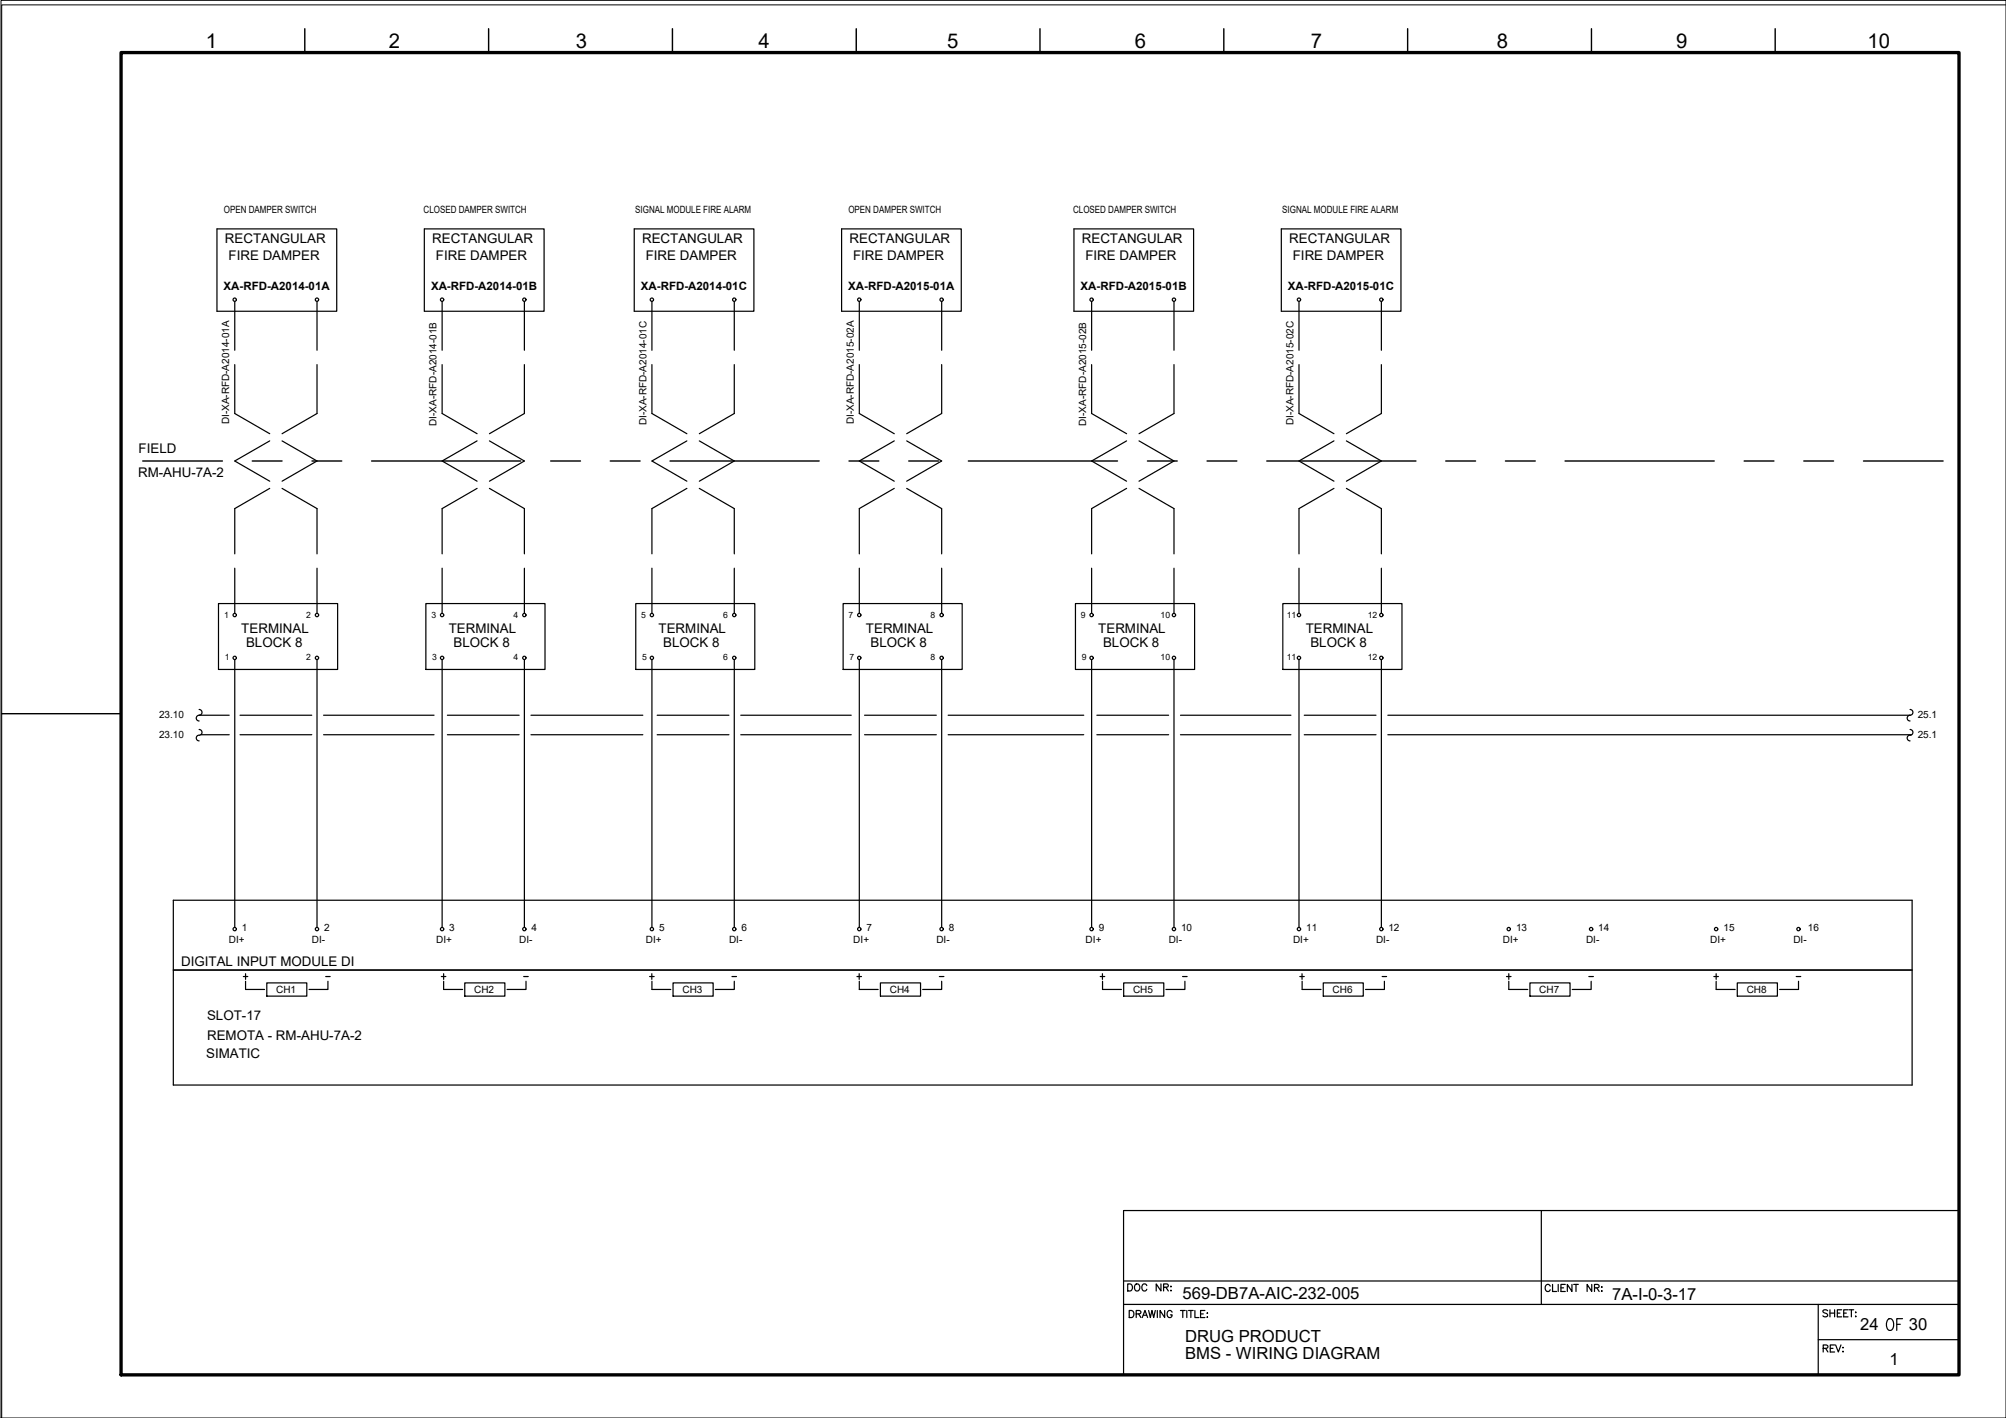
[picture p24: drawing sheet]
<svg xmlns="http://www.w3.org/2000/svg" width="420mm" height="297mm" viewBox="0 0 420 297" stroke-linecap="round" stroke-linejoin="round" font-family="sans-serif">
<defs><g id="words">
<text font-size="5.3" x="394.4" y="279.8">OF</text>
<text font-size="4.4" x="235.3" y="271.6">DOC NR:</text>
<g font-size="4.3">
<text x="43.1" y="10">1</text>
<text x="81.4" y="10">2</text>
<text x="120.6" y="10">3</text>
<text x="158.9" y="10">4</text>
<text x="198.4" y="10">5</text>
<text x="237.7" y="10">6</text>
<text x="274.6" y="10">7</text>
<text x="313.5" y="10">8</text>
<text x="351.1" y="10">9</text>
<text x="391.2" y="10">10</text>
</g>
<g font-size="4">
<text x="50.1" y="206.4">+</text>
<text x="135.1" y="206.4">+</text>
<text x="178.5" y="206.4">+</text>
<text x="271.3" y="206.4">+</text>
<text x="314.7" y="206.4">+</text>
<text x="358.1" y="206.4">+</text>
</g>
<g font-size="3.5">
<text x="247.7" y="272.2">569-DB7A-AIC-232-005</text>
<text x="337.7" y="272.4">7A-I-0-3-17</text>
<text x="248.2" y="281.1">DRUG PRODUCT</text>
<text x="389.6" y="278.6">24</text>
<text x="399.8" y="278.6">30</text>
<text x="248.2" y="284.6">BMS - WIRING DIAGRAM</text>
<text x="395.8" y="286">1</text>
</g>
<g font-size="2.8">
<text x="47.1" y="50.9">RECTANGULAR</text>
<text x="90.6" y="50.9">RECTANGULAR</text>
<text x="134.5" y="50.9">RECTANGULAR</text>
<text x="177.9" y="50.9">RECTANGULAR</text>
<text x="226.6" y="50.9">RECTANGULAR</text>
<text x="270" y="50.9">RECTANGULAR</text>
<text x="47.9" y="54.5">FIRE DAMPER</text>
<text x="91.3" y="54.5">FIRE DAMPER</text>
<text x="135.3" y="54.5">FIRE DAMPER</text>
<text x="178.7" y="54.5">FIRE DAMPER</text>
<text x="227.4" y="54.5">FIRE DAMPER</text>
<text x="270.8" y="54.5">FIRE DAMPER</text>
<text x="29" y="94.8">FIELD</text>
<text x="28.9" y="100">RM-AHU-7A-2</text>
<text x="50.5" y="132.6">TERMINAL</text>
<text x="51.5" y="135.5">BLOCK 8</text>
<text x="94" y="132.6">TERMINAL</text>
<text x="95" y="135.5">BLOCK 8</text>
<text x="137.9" y="132.6">TERMINAL</text>
<text x="138.9" y="135.5">BLOCK 8</text>
<text x="181.4" y="132.6">TERMINAL</text>
<text x="182.4" y="135.5">BLOCK 8</text>
<text x="230" y="132.6">TERMINAL</text>
<text x="231" y="135.5">BLOCK 8</text>
<text x="273.5" y="132.6">TERMINAL</text>
<text x="274.5" y="135.5">BLOCK 8</text>
<text x="37.9" y="202.3">DIGITAL INPUT MODULE DI</text>
<text x="43.4" y="213.7">SLOT-17</text>
<text x="43.2" y="221.7">SIMATIC</text>
<text x="43.4" y="217.9">REMOTA - RM-AHU-7A-2</text>
</g>
<g font-size="2.6">
<text x="67.4" y="205.7">-</text>
<text x="108.7" y="205.7">-</text>
<text x="152.4" y="205.7">-</text>
<text x="195.8" y="205.7">-</text>
<text x="246.9" y="205.7">-</text>
<text x="288.6" y="205.7">-</text>
<text x="332" y="205.7">-</text>
<text x="375.4" y="205.7">-</text>
</g>
<g font-size="2.4">
<text x="46.8" y="60.7">XA-RFD-A2014-01A</text>
<text x="90.3" y="60.7">XA-RFD-A2014-01B</text>
<text x="134.2" y="60.7">XA-RFD-A2014-01C</text>
<text x="177.7" y="60.7">XA-RFD-A2015-01A</text>
<text x="226.3" y="60.7">XA-RFD-A2015-01B</text>
<text x="269.8" y="60.7">XA-RFD-A2015-01C</text>
</g>
<g font-size="2.1">
<text x="46.9" y="44.6">OPEN DAMPER SWITCH</text>
<text x="88.7" y="44.6">CLOSED DAMPER SWITCH</text>
<text x="133.1" y="44.6">SIGNAL MODULE FIRE ALARM</text>
<text x="177.7" y="44.6">OPEN DAMPER SWITCH</text>
<text x="224.8" y="44.6">CLOSED DAMPER SWITCH</text>
<text x="268.6" y="44.6">SIGNAL MODULE FIRE ALARM</text>
<text x="48" y="88.9" transform="rotate(-90 48 88.9)">DI-XA-RFD-A2014-01A</text>
<text x="91.4" y="89.2" transform="rotate(-90 91.4 89.2)">DI-XA-RFD-A2014-01B</text>
<text x="135.4" y="89.1" transform="rotate(-90 135.4 89.1)">DI-XA-RFD-A2014-01C</text>
<text x="178.8" y="88.9" transform="rotate(-90 178.8 88.9)">DI-XA-RFD-A2015-02A</text>
<text x="227.5" y="89.2" transform="rotate(-90 227.5 89.2)">DI-XA-RFD-A2015-02B</text>
<text x="270.9" y="89.1" transform="rotate(-90 270.9 89.1)">DI-XA-RFD-A2015-02C</text>
<text x="33.3" y="150.4">23.10</text>
<text x="33.3" y="154.6">23.10</text>
<text x="401.7" y="150.4">25.1</text>
<text x="401.7" y="154.6">25.1</text>
<text x="47.9" y="197.6">DI+</text>
<text x="50.7" y="195.1">1</text>
<text x="65.3" y="197.6">DI-</text>
<text x="67.9" y="195.1">2</text>
<text x="91.4" y="197.6">DI+</text>
<text x="94.1" y="195.1">3</text>
<text x="108.8" y="197.6">DI-</text>
<text x="111.3" y="195.1">4</text>
<text x="135.3" y="197.6">DI+</text>
<text x="138.1" y="195.1">5</text>
<text x="152.7" y="197.6">DI-</text>
<text x="155.3" y="195.1">6</text>
<text x="178.7" y="197.6">DI+</text>
<text x="181.5" y="195.1">7</text>
<text x="196.1" y="197.6">DI-</text>
<text x="198.7" y="195.1">8</text>
<text x="227.4" y="197.6">DI+</text>
<text x="230.2" y="195.1">9</text>
<text x="244.8" y="197.6">DI-</text>
<text x="247.4" y="195.1">10</text>
<text x="270.8" y="197.6">DI+</text>
<text x="273.6" y="195.1">11</text>
<text x="288.2" y="197.6">DI-</text>
<text x="290.8" y="195.1">12</text>
<text x="314.8" y="197.6">DI+</text>
<text x="317.5" y="195.1">13</text>
<text x="332.2" y="197.6">DI-</text>
<text x="334.8" y="195.1">14</text>
<text x="358.2" y="197.6">DI+</text>
<text x="361" y="195.1">15</text>
<text x="375.6" y="197.6">DI-</text>
<text x="378.7" y="195.1">16</text>
<text x="57.8" y="208.1">CH1</text>
<text x="99.3" y="208.1">CH2</text>
<text x="142.9" y="208.1">CH3</text>
<text x="186.4" y="208.1">CH4</text>
<text x="237.3" y="208.1">CH5</text>
<text x="279.1" y="208.1">CH6</text>
<text x="322.4" y="208.1">CH7</text>
<text x="365.8" y="208.1">CH8</text>
</g>
<g font-size="1.8">
<text x="46.9" y="129.4">1</text>
<text x="64.1" y="129.4">2</text>
<text x="90.4" y="129.4">3</text>
<text x="107.5" y="129.4">4</text>
<text x="134.3" y="129.4">5</text>
<text x="151.5" y="129.4">6</text>
<text x="177.7" y="129.4">7</text>
<text x="194.9" y="129.4">8</text>
<text x="226.4" y="129.4">9</text>
<text x="243.1" y="129.4">10</text>
<text x="269.5" y="129.4">11</text>
<text x="286.5" y="129.4">12</text>
<text x="47.1" y="138.3">1</text>
<text x="64.1" y="138.3">2</text>
<text x="90.6" y="138.3">3</text>
<text x="107.5" y="138.3">4</text>
<text x="134.5" y="138.3">5</text>
<text x="151.5" y="138.3">6</text>
<text x="177.9" y="138.3">7</text>
<text x="194.9" y="138.3">8</text>
<text x="226.6" y="138.3">9</text>
<text x="243.1" y="138.3">10</text>
<text x="269.5" y="138.3">11</text>
<text x="286.5" y="138.3">12</text>
</g>
</g></defs>
<!-- layer: G-TTLB-TTLB -->
<path d="M25.4 11h384.9v277h-384.9z" fill="none" stroke="#000" stroke-width=".7"/>
<!-- layer: G-TTLB-OTLN -->
<path d="M420.1 1h-419.7v296" fill="none" stroke="#000" stroke-width=".21"/>
<!-- layer: G-TTLB-INDX -->
<path d="M63.8 6v5M102.3 6v5M140.8 6v5M179.3 6v5M217.8 6v5M256.3 6v5M294.8 6v5M333.3 6v5M371.8 6v5M.4 149.5h25" fill="none" stroke="#000" stroke-width=".3"/>
<!-- layer: LGSP IA4$0$LG_PLOT -->
<path d="M322.8 253.6v19.6M235.3 268.3h175M235.3 273.2h175M380.8 273.2v14.8M235.3 288h175M380.8 280.6h29.5" fill="none" stroke="#000" stroke-width=".25"/>
<!-- layer: LG_PLOT -->
<g fill="none" stroke="#000" stroke-width=".25">
<path d="M410.3 253.6h-175v34.4M236.5 274.5h.5a.8 .8 0 0 1 .5 .8 .8 .8 0 0 1-.5 .7h-.5zM238 275.2h.8l.2-.4-.4-.3h-.6v1.5M238.5 275.2l.5 .8M239.2 276l.6-1.5 .6 1.5M239.5 275.5h.7M240.6 274.5l.3 1.5 .4-1.5 .3 1.5 .4-1.5M242.4 274.5v1.5M243.9 274.5v1.5l-.9-1.5v1.5M245.5 274.9a.53 .53 0 0 0-.6-.4 .53 .53 0 0 0-.4 .6 .6 .6 0 0 0 .1 .8 .6 .6 0 0 0 .8-.1l.1-.4h-.3M247.2 274.5h1M247.7 274.5v1.5"/>
<path d="M248.6 274.5v1.5M248.9 274.5h1M249.4 274.5v1.5M250.3 274.5v1.5h.8M251.5 275.2h.5M252.4 274.5h-.9v1.5h.9M252.8 275.1h.1zM252.8 275.9h.1zM324.7 269.4a.54 .54 0 0 0-.6-.3 .54 .54 0 0 0-.5 .5 .6 .6 0 0 0 .2 .8 .6 .6 0 0 0 .8-.1l.1-.1M325.2 269.1v1.4h.8M326.4 269.1v1.4M326.9 269.8h.6"/>
<path d="M327.9 269.1h-1v1.4h1M329.2 269.1v1.4l-.9-1.4v1.4M329.6 269.1h1M330.1 269.1v1.4M333.4 269.1v1.4l-1-1.4v1.4M334 269.8l.8-.1 .1-.2v-.3l-.9-.1v1.4M334.5 269.8l.4 .7M335.4 269.6h.2zM335.4 270.5h.2zM382.8 274.6l-.4-.2-.6 .2 .1 .3 .8 .4 .1 .3a.66 .66 0 0 1-1 0M383.3 274.4v1.5M383.3 275.1h1"/>
<path d="M384.3 274.4v1.5M384.8 275.1h.6M385.7 274.4h-.9v1.5h.9M386.2 275.1h.5M387.1 274.4h-.9v1.5h.9M387.3 274.4h1M387.8 274.4v1.5M388.6 274.9h.2zM388.6 275.8h.2zM381.9 282.5l.8-.1 .2-.2-.1-.3-.9-.2v1.5M382.4 282.5l.5 .7M383.3 282.5h.6"/>
<path d="M384.3 281.7h-1v1.5h1M384.5 281.7l.5 1.5 .6-1.5M386 282.3h.1zM386 283.1v.1z"/>
</g>
<!-- layer: I_LIMIT_LINE -->
<g fill="none" stroke="#000" stroke-width=".3">
<path d="M29.9 96.6h16.7M52.8 96.6h6.3M65.3 96.6h6.3M77.8 96.6h31.3M115.3 96.6h6.3M127.8 96.6h6.3M140.3 96.6h31.3M177.8 96.6h6.3M190.3 96.6h6.3M202.8 96.6h31.3M240.3 96.6h6.3M252.8 96.6h6.3"/>
<path d="M265.3 96.6h31.3M302.8 96.6h6.3M315.3 96.6h6.3M327.8 96.6h31.3M365.3 96.6h6.3M377.8 96.6h6.2M390.3 96.6h16.7"/>
</g>
<!-- layer: 0 -->
<g fill="none" stroke="#000" stroke-width=".25">
<path d="M41.7 149.8h6.3M42.1 153.9h5.9M50.3 149.8h15M50.3 153.9h15M67.8 149.8h23.1M67.8 153.9h23.1M93.7 149.8h15M93.7 153.9h15M111.2 149.8h23.4M111.2 153.9h23.4M137.6 149.8h15.1M137.6 153.9h15.1"/>
<path d="M155.2 149.8h23.1M155.2 153.9h23.1M181.1 149.8h15M181.1 153.9h15M198.6 149.8h28.4M198.6 153.9h28.4M229.7 149.8h15.1M229.7 153.9h15.1M247.2 149.8h23.2M247.2 153.9h23.2M273.2 149.8h15M273.2 153.9h15"/>
<path d="M290.7 149.8h109.4M290.7 153.9h109.7M400.5 188.6v38.7"/>
</g>
<!-- layer: I_DATA -->
<g fill="none" stroke="#000" stroke-width=".25">
<path d="M45.4 47.9h25.1v17.3h-25.1zM88.9 47.9h25.1v17.3h-25.1zM132.8 47.9h25.1v17.3h-25.1zM176.3 47.9h25v17.3h-25zM224.9 47.9h25.1v17.3h-25.1zM268.4 47.9h25v17.3h-25zM45.8 126.4h24.9v13.8h-24.9zM89.2 126.4h25v13.8h-25zM133.2 126.4h24.9v13.8h-24.9zM176.6 126.4h24.9v13.8h-24.9zM225.3 126.4h24.9v13.8h-24.9zM268.7 126.4h24.9v13.8h-24.9z"/>
<path d="M400.5 188.6h-364.2v38.7h364.2M36.3 203.2h364.2M51.4 207.3h4M55.9 205.9h8.4v2.8h-8.4zM68.7 205.6v1.7h-4M92.4 204.6h1M92.9 205.6v1.7h4M92.9 204v1.2M97.3 205.9h8.4v2.8h-8.4zM110.2 205.6v1.7h-4M136.5 207.3h4M141 205.9h8.4v2.8h-8.4z"/>
<path d="M153.8 205.6v1.7h-4M180 207.3h3.9M184.4 205.9h8.4v2.8h-8.4zM197.2 205.6v1.7h-3.9M230.4 204.6h1M230.9 204v1.2M230.9 205.6v1.7h4M235.4 205.9h8.4v2.8h-8.4zM248.2 205.6v1.7h-4M272.7 207.3h4M277.2 205.9h8.3v2.8h-8.3zM290 205.6v1.7h-4"/>
<path d="M316 207.3h4M320.4 205.9h8.4v2.8h-8.4zM333.3 205.6v1.7h-4M359.5 207.3h3.9M363.9 205.9h8.4v2.8h-8.4zM376.7 205.6v1.7h-4"/>
<circle cx="49.2" cy="62.8" r=".35"/>
<circle cx="66.4" cy="62.8" r=".35"/>
<circle cx="92.6" cy="62.8" r=".35"/>
<circle cx="109.8" cy="62.8" r=".35"/>
<circle cx="136.5" cy="62.8" r=".35"/>
<circle cx="153.8" cy="62.8" r=".35"/>
<circle cx="180" cy="62.8" r=".35"/>
<circle cx="197.2" cy="62.8" r=".35"/>
<circle cx="228.6" cy="62.8" r=".35"/>
<circle cx="245.9" cy="62.8" r=".35"/>
<circle cx="272.1" cy="62.8" r=".35"/>
<circle cx="289.3" cy="62.8" r=".35"/>
<circle cx="49.2" cy="137.8" r=".35"/>
<circle cx="49.2" cy="128.8" r=".35"/>
<circle cx="66.4" cy="137.8" r=".35"/>
<circle cx="66.4" cy="128.8" r=".35"/>
<circle cx="92.6" cy="137.8" r=".35"/>
<circle cx="92.6" cy="128.8" r=".35"/>
<circle cx="109.8" cy="137.8" r=".35"/>
<circle cx="109.8" cy="128.8" r=".35"/>
<circle cx="136.5" cy="137.8" r=".35"/>
<circle cx="136.5" cy="128.8" r=".35"/>
<circle cx="153.8" cy="137.8" r=".35"/>
<circle cx="153.8" cy="128.8" r=".35"/>
<circle cx="180" cy="128.8" r=".35"/>
<circle cx="180" cy="137.8" r=".35"/>
<circle cx="197.2" cy="137.8" r=".35"/>
<circle cx="197.2" cy="128.8" r=".35"/>
<circle cx="228.6" cy="128.8" r=".35"/>
<circle cx="228.6" cy="137.8" r=".35"/>
<circle cx="245.9" cy="137.8" r=".35"/>
<circle cx="245.9" cy="128.8" r=".35"/>
<circle cx="272.1" cy="137.8" r=".35"/>
<circle cx="272.1" cy="128.8" r=".35"/>
<circle cx="289.3" cy="128.8" r=".35"/>
<circle cx="289.3" cy="137.8" r=".35"/>
<circle cx="49.2" cy="194.6" r=".35"/>
<circle cx="66.4" cy="194.6" r=".35"/>
<circle cx="92.6" cy="194.6" r=".35"/>
<circle cx="109.8" cy="194.6" r=".35"/>
<circle cx="136.5" cy="194.6" r=".35"/>
<circle cx="153.8" cy="194.6" r=".35"/>
<circle cx="180" cy="194.6" r=".35"/>
<circle cx="197.2" cy="194.6" r=".35"/>
<circle cx="228.6" cy="194.6" r=".35"/>
<circle cx="245.9" cy="194.6" r=".35"/>
<circle cx="272.1" cy="194.6" r=".35"/>
<circle cx="289.3" cy="194.6" r=".35"/>
<circle cx="316" cy="194.6" r=".35"/>
<circle cx="333.3" cy="194.6" r=".35"/>
<circle cx="359.4" cy="194.6" r=".35"/>
<circle cx="376.7" cy="194.6" r=".35"/>
</g>
<!-- layer: I_TABS -->
<g fill="none" stroke="#000" stroke-width=".25">
<path d="M49.2 63.1v10.3M49.2 76.4v10.2l7.3 4.3M66.4 63.1v10.3M66.4 76.4v10.2l-7.3 4.3M92.6 63.1v10.3M92.6 76.4v10.2l7.3 4.3M109.8 63.1v10.3M109.8 76.4v10.2l-7.3 4.3M136.5 63.1v10.3M136.5 76.4v10.2l7.4 4.3M153.8 63.1v10.3M153.8 76.4v10.2l-7.3 4.3"/>
<path d="M180 63.1v10.3M180 76.4v10.2l7.3 4.3M197.2 63.1v10.3M197.2 76.4v10.2l-7.3 4.3M228.6 63.1v10.3M228.6 76.4v10.2l7.4 4.3M245.9 63.1v10.3M245.9 76.4v10.2l-7.3 4.3M272.1 63.1v10.3M272.1 76.4v10.2l7.3 4.3M289.3 63.1v10.3M289.3 76.4v10.2l-7.3 4.3"/>
<path d="M56.5 92.4l-7.3 4.2 7.3 4.2M59.1 92.4l7.3 4.2-7.3 4.2M99.9 92.4l-7.3 4.2 7.3 4.2M102.5 92.4l7.3 4.2-7.3 4.2M143.9 92.4l-7.4 4.2 7.4 4.2M146.5 92.4l7.3 4.2-7.3 4.2M187.3 92.4l-7.3 4.2 7.3 4.2M189.9 92.4l7.3 4.2-7.3 4.2M236 92.4l-7.4 4.2 7.4 4.2M238.6 92.4l7.3 4.2-7.3 4.2M279.4 92.4l-7.3 4.2 7.3 4.2M282 92.4l7.3 4.2-7.3 4.2"/>
<path d="M49.2 119v9.5M56.5 102.3l-7.3 4.2v9.5M59.1 102.3l7.3 4.2v9.5M66.4 119v9.5M92.6 119v9.5M99.9 102.3l-7.3 4.2v9.5M102.5 102.3l7.3 4.2v9.5M109.8 119v9.5M136.5 119v9.5M143.9 102.3l-7.4 4.2v9.5M146.5 102.3l7.3 4.2v9.5M153.8 119v9.5"/>
<path d="M180 119v9.5M187.3 102.3l-7.3 4.2v9.5M189.9 102.3l7.3 4.2v9.5M197.2 119v9.5M228.6 119v9.5M236 102.3l-7.4 4.2v9.5M238.6 102.3l7.3 4.2v9.5M245.9 119v9.5M272.1 119v9.5M279.4 102.3l-7.3 4.2v9.5M282 102.3l7.3 4.2v9.5M289.3 119v9.5"/>
<path d="M49.2 138.2v56.1M66.4 138.2v56.1M92.6 138.2v56.1M109.8 138.2v56.1M136.5 138.2v56.1M153.8 138.2v56.1M180 138.2v56.1M197.2 138.2v56.1M228.6 138.2v56.1M245.9 138.2v56.1M272.1 138.2v56.1M289.3 138.2v56.1"/>
<path d="M41.7 148.6a.64 .64 0 0 1 .6 .8 .64 .64 0 0 1-.8 .5 .6 .6 0 0 0-.4 .6 .6 .6 0 0 0 .6 .5M41.7 152.8a.63 .63 0 0 1 .6 .8 .63 .63 0 0 1-.8 .4 .6 .6 0 0 0-.4 .7 .6 .6 0 0 0 .6 .5M400.1 148.6a.64 .64 0 0 1 .6 .8 .64 .64 0 0 1-.9 .5 .6 .6 0 0 0-.3 .6 .6 .6 0 0 0 .6 .5M400.1 152.8a.63 .63 0 0 1 .6 .8 .63 .63 0 0 1-.9 .4 .6 .6 0 0 0-.3 .7 .6 .6 0 0 0 .6 .5"/>
</g>
<!-- layer: 0 -->
<path d="M.2 .1h420v296.9h-420z" fill="none" stroke="#000" stroke-width=".21"/>
<use href="#words"/>
</svg>
